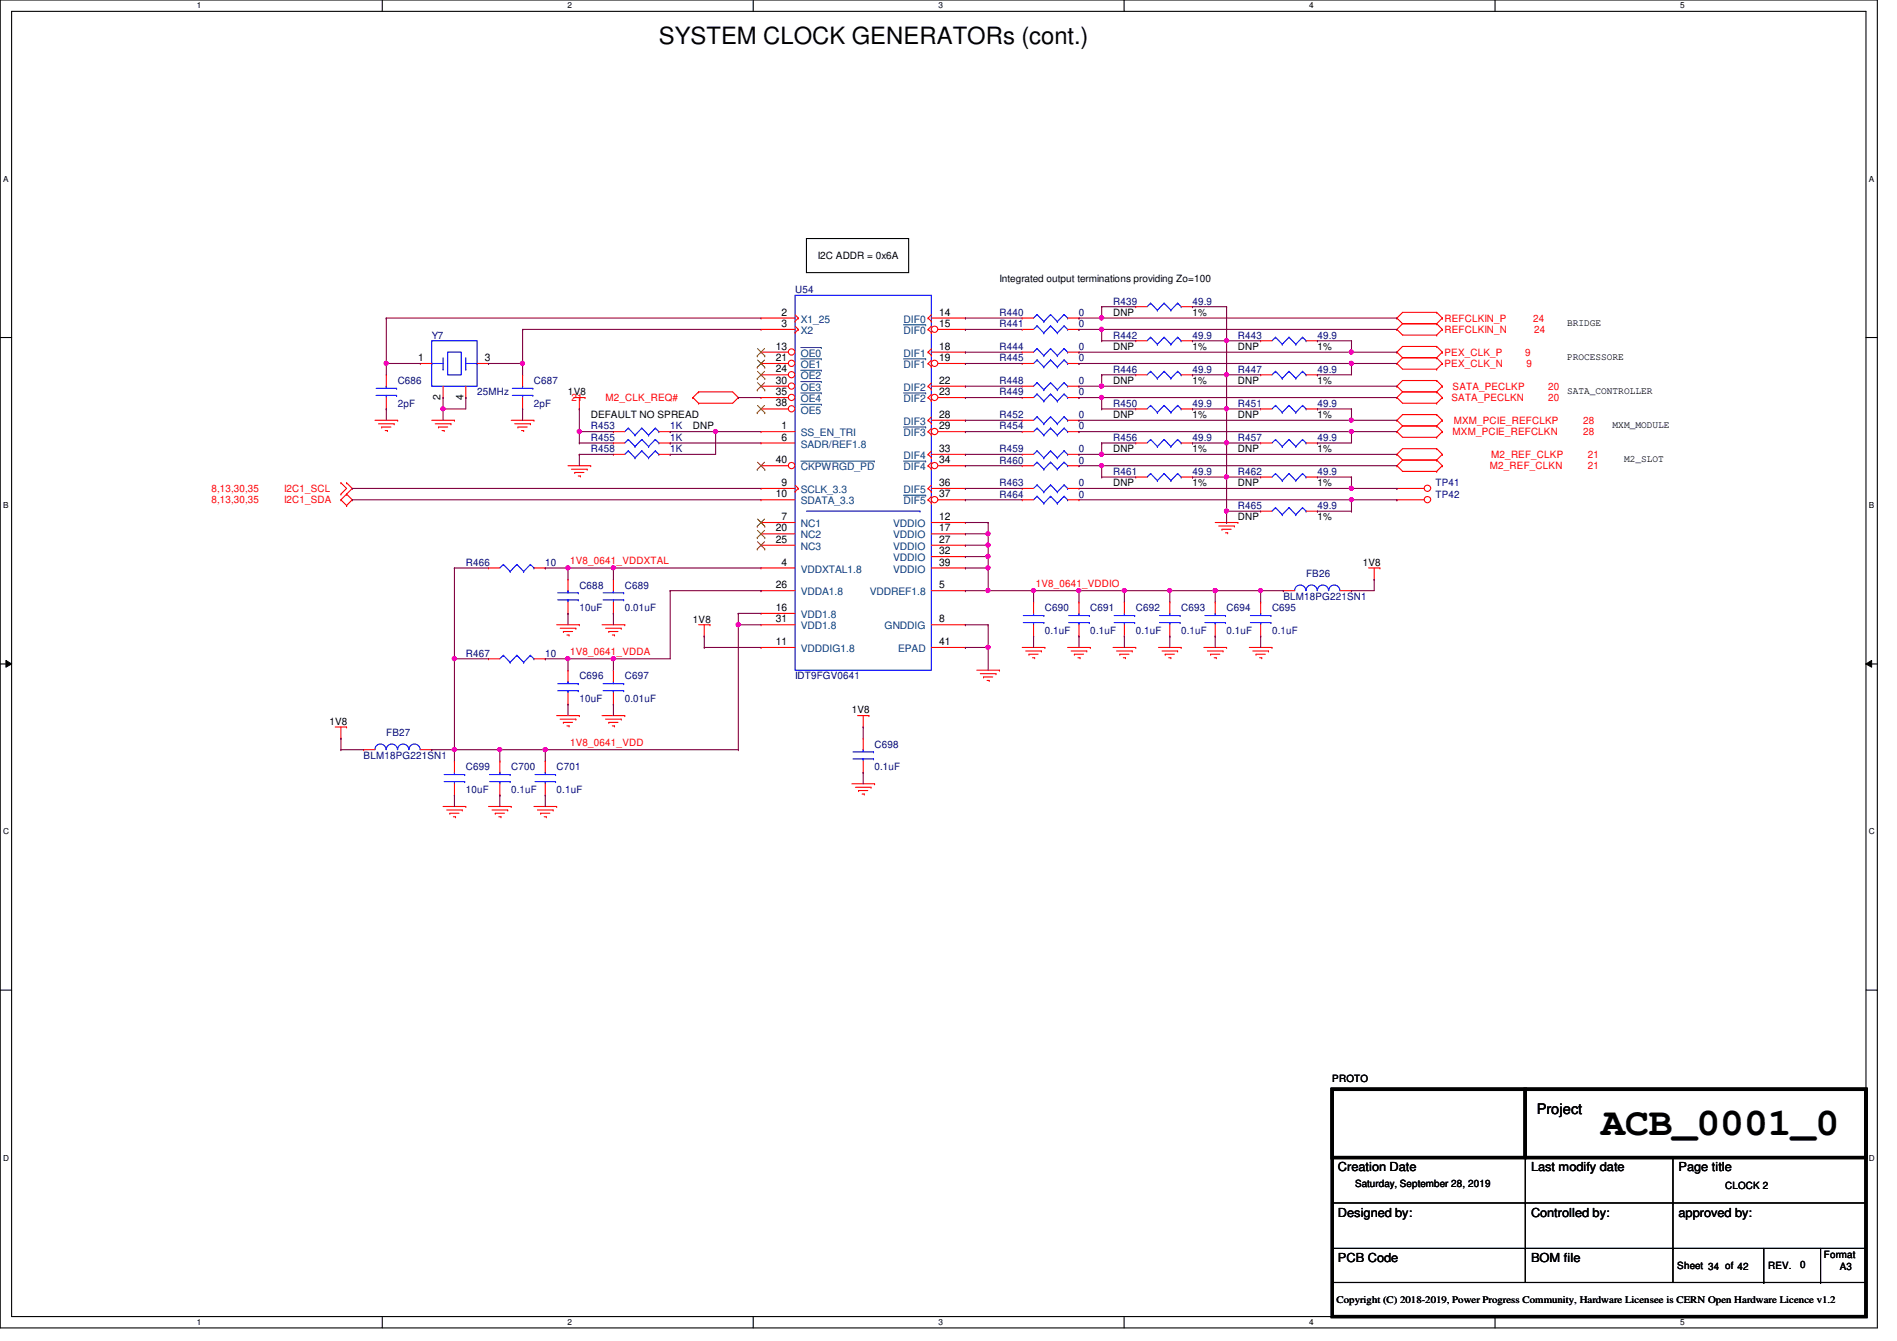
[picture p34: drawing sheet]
<svg xmlns="http://www.w3.org/2000/svg" width="297mm" height="210mm" viewBox="0 0 297 210" stroke-linecap="round" stroke-linejoin="round" font-family="sans-serif">
<defs><g id="words">
<text font-size="6.2" x="250.7" y="177.7">ACB_0001_0</text>
<text font-size="3.7" x="103.2" y="6.9">SYSTEM CLOCK GENERATORs (cont.)</text>
<text font-size="2.3" x="240.6" y="174.4">Project</text>
<g font-size="1.9">
<text x="209.5" y="183.3">Creation Date</text>
<text x="239.7" y="183.3">Last modify date</text>
<text x="262.8" y="183.3">Page title</text>
<text x="209.5" y="190.4">Designed by:</text>
<text x="239.7" y="190.4">Controlled by:</text>
<text x="262.8" y="190.4">approved by:</text>
<text x="209.5" y="197.5">PCB Code</text>
<text x="239.7" y="197.5">BOM file</text>
</g>
<g font-size="1.6">
<text x="128.1" y="40.6">I2C ADDR = 0x6A</text>
<text x="156.5" y="44.1">Integrated output terminations providing Zo=100</text>
<text x="122.4" y="49.4">2</text>
<text x="122.4" y="51.2">3</text>
<text x="147.1" y="49.4">14</text>
<text x="147.1" y="51.2">15</text>
<text x="174.3" y="49.4">DNP</text>
<text x="186.7" y="49.4">1%</text>
<text x="245.4" y="51">BRIDGE</text>
<text x="65.5" y="56.5">1</text>
<text x="75.9" y="56.5">3</text>
<text x="121.5" y="54.7">13</text>
<text x="121.5" y="56.5">21</text>
<text x="121.5" y="58.3">24</text>
<text x="147.1" y="54.7">18</text>
<text x="147.1" y="56.5">19</text>
<text x="174.3" y="54.8">DNP</text>
<text x="186.7" y="54.8">1%</text>
<text x="193.8" y="54.8">DNP</text>
<text x="206.3" y="54.8">1%</text>
<text x="245.4" y="56.3">PROCESSORE</text>
<text x="69" y="62.6" transform="rotate(-90 69 62.6)">2</text>
<text x="72.6" y="62.6" transform="rotate(-90 72.6 62.6)">4</text>
<text x="88.9" y="61.9">1V8</text>
<text x="92.5" y="65.4">DEFAULT NO SPREAD</text>
<text x="121.5" y="60.1">30</text>
<text x="121.5" y="61.8">35</text>
<text x="121.5" y="63.6">38</text>
<text x="147.1" y="60.1">22</text>
<text x="147.1" y="61.8">23</text>
<text x="147.1" y="65.4">28</text>
<text x="174.3" y="65.4">DNP</text>
<text x="174.3" y="60.1">DNP</text>
<text x="186.7" y="65.4">1%</text>
<text x="186.7" y="60.1">1%</text>
<text x="193.8" y="60.1">DNP</text>
<text x="193.8" y="65.4">DNP</text>
<text x="206.3" y="60.1">1%</text>
<text x="206.3" y="65.4">1%</text>
<text x="245.4" y="61.7">SATA_CONTROLLER</text>
<text x="108.5" y="67.2">DNP</text>
<text x="122.4" y="67.2">1</text>
<text x="122.4" y="69">6</text>
<text x="147.1" y="67.2">29</text>
<text x="147.1" y="70.7">33</text>
<text x="174.3" y="70.8">DNP</text>
<text x="186.7" y="70.8">1%</text>
<text x="193.8" y="70.8">DNP</text>
<text x="206.3" y="70.8">1%</text>
<text x="252.5" y="67">MXM_MODULE</text>
<text x="121.5" y="77.9">10</text>
<text x="121.5" y="72.5">40</text>
<text x="122.4" y="76.1">9</text>
<text x="147.1" y="72.5">34</text>
<text x="147.1" y="76.1">36</text>
<text x="147.1" y="77.9">37</text>
<text x="174.3" y="76.1">DNP</text>
<text x="186.7" y="76.1">1%</text>
<text x="193.8" y="76.1">DNP</text>
<text x="206.3" y="76.1">1%</text>
<text x="254.3" y="72.3">M2_SLOT</text>
<text x="121.5" y="83.2">20</text>
<text x="122.4" y="81.4">7</text>
<text x="147.1" y="81.4">12</text>
<text x="147.1" y="83.2">17</text>
<text x="193.8" y="81.4">DNP</text>
<text x="206.3" y="81.4">1%</text>
<text x="121.5" y="85">25</text>
<text x="122.4" y="88.5">4</text>
<text x="147.1" y="85">27</text>
<text x="147.1" y="86.7">32</text>
<text x="147.1" y="88.5">39</text>
<text x="213.4" y="88.6">1V8</text>
<text x="121.5" y="95.6">16</text>
<text x="121.5" y="92.1">26</text>
<text x="147.1" y="92.1">5</text>
<text x="108.5" y="97.5">1V8</text>
<text x="121.5" y="101">11</text>
<text x="121.5" y="97.4">31</text>
<text x="147.1" y="97.4">8</text>
<text x="147.1" y="101">41</text>
<text x="51.6" y="113.5">1V8</text>
<text x="133.4" y="111.7">1V8</text>
<text x="208.6" y="169.3">PROTO</text>
<text x="212.2" y="185.8">Saturday, September 28, 2019</text>
<text x="270.1" y="186.2">CLOCK 2</text>
<text x="285.6" y="196.8">Format</text>
<text x="209.3" y="203.9">Copyright (C) 2018-2019, Power Progress Community, Hardware Licensee is CERN Open Hardware Licence v1.2</text>
<text x="262.6" y="198.6">Sheet 34 of 42</text>
<text x="276.9" y="198.6">REV.</text>
<text x="281.9" y="198.5">0</text>
<text x="288.1" y="198.8">A3</text>
</g>
<g font-size="1.6" fill="#00007f">
<text x="124.5" y="45.9">U54</text>
<text x="174.3" y="47.7">R439</text>
<text x="186.7" y="47.7">49.9</text>
<text x="67.6" y="53">Y7</text>
<text x="156.5" y="49.4">R440</text>
<text x="156.5" y="51.2">R441</text>
<text x="168.9" y="49.4">0</text>
<text x="168.9" y="51.2">0</text>
<text x="174.3" y="53">R442</text>
<text x="186.7" y="53">49.9</text>
<text x="193.8" y="53">R443</text>
<text x="206.3" y="53">49.9</text>
<text x="156.5" y="56.6">R445</text>
<text x="156.5" y="54.8">R444</text>
<text x="168.9" y="56.6">0</text>
<text x="168.9" y="54.8">0</text>
<text x="174.3" y="58.3">R446</text>
<text x="186.7" y="58.3">49.9</text>
<text x="193.8" y="58.3">R447</text>
<text x="206.3" y="58.3">49.9</text>
<text x="62.3" y="60.1">C686</text>
<text x="62.3" y="63.7">2pF</text>
<text x="74.7" y="61.9">25MHz</text>
<text x="83.6" y="60.1">C687</text>
<text x="83.6" y="63.7">2pF</text>
<text x="156.5" y="61.9">R449</text>
<text x="156.5" y="60.1">R448</text>
<text x="156.5" y="65.4">R452</text>
<text x="168.9" y="61.9">0</text>
<text x="168.9" y="60.1">0</text>
<text x="168.9" y="65.4">0</text>
<text x="174.3" y="63.7">R450</text>
<text x="186.7" y="63.7">49.9</text>
<text x="193.8" y="63.7">R451</text>
<text x="206.3" y="63.7">49.9</text>
<text x="92.5" y="70.8">R458</text>
<text x="92.5" y="67.2">R453</text>
<text x="92.5" y="69">R455</text>
<text x="104.9" y="70.8">1K</text>
<text x="104.9" y="67.2">1K</text>
<text x="104.9" y="69">1K</text>
<text x="156.5" y="67.2">R454</text>
<text x="156.5" y="70.8">R459</text>
<text x="168.9" y="67.2">0</text>
<text x="168.9" y="70.8">0</text>
<text x="174.3" y="69">R456</text>
<text x="186.7" y="69">49.9</text>
<text x="193.8" y="69">R457</text>
<text x="206.3" y="69">49.9</text>
<text x="156.5" y="76.1">R463</text>
<text x="156.5" y="72.6">R460</text>
<text x="156.5" y="77.9">R464</text>
<text x="168.9" y="76.1">0</text>
<text x="168.9" y="72.6">0</text>
<text x="168.9" y="77.9">0</text>
<text x="174.3" y="74.3">R461</text>
<text x="186.7" y="74.3">49.9</text>
<text x="193.8" y="74.3">R462</text>
<text x="206.3" y="74.3">49.9</text>
<text x="224.8" y="77.9">TP42</text>
<text x="224.8" y="76.1">TP41</text>
<text x="193.8" y="79.7">R465</text>
<text x="206.3" y="79.7">49.9</text>
<text x="72.9" y="88.6">R466</text>
<text x="85.4" y="88.6">10</text>
<text x="90.7" y="92.1">C688</text>
<text x="90.7" y="95.7">10uF</text>
<text x="97.8" y="92.1">C689</text>
<text x="97.8" y="95.7">0.01uF</text>
<text x="163.6" y="95.7">C690</text>
<text x="170.7" y="95.7">C691</text>
<text x="177.8" y="95.7">C692</text>
<text x="185" y="95.7">C693</text>
<text x="192.1" y="95.7">C694</text>
<text x="199.2" y="95.7">C695</text>
<text x="201" y="93.9">BLM18PG221SN1</text>
<text x="204.5" y="90.3">FB26</text>
<text x="163.6" y="99.2">0.1uF</text>
<text x="170.7" y="99.2">0.1uF</text>
<text x="177.8" y="99.2">0.1uF</text>
<text x="185" y="99.2">0.1uF</text>
<text x="192.1" y="99.2">0.1uF</text>
<text x="199.2" y="99.2">0.1uF</text>
<text x="72.9" y="102.8">R467</text>
<text x="85.4" y="102.8">10</text>
<text x="90.7" y="106.3">C696</text>
<text x="97.8" y="106.3">C697</text>
<text x="124.5" y="106.3">IDT9FGV0641</text>
<text x="90.7" y="109.9">10uF</text>
<text x="97.8" y="109.9">0.01uF</text>
<text x="56.9" y="118.8">BLM18PG221SN1</text>
<text x="60.5" y="115.2">FB27</text>
<text x="136.9" y="117">C698</text>
<text x="72.9" y="120.6">C699</text>
<text x="72.9" y="124.1">10uF</text>
<text x="80" y="120.6">C700</text>
<text x="80" y="124.1">0.1uF</text>
<text x="87.2" y="120.6">C701</text>
<text x="87.2" y="124.1">0.1uF</text>
<text x="136.9" y="120.6">0.1uF</text>
</g>
<g font-size="1.6" fill="#00407f">
<text x="125.4" y="50.5">X1_25</text>
<text x="125.4" y="52.3">X2</text>
<text x="141.5" y="50.5">DIF0</text>
<text x="141.5" y="52.3">DIF0</text>
<text x="125.4" y="55.8">OE0</text>
<text x="125.4" y="57.6">OE1</text>
<text x="125.4" y="59.4">OE2</text>
<text x="141.5" y="55.8">DIF1</text>
<text x="141.5" y="57.6">DIF1</text>
<text x="125.4" y="61.2">OE3</text>
<text x="125.4" y="62.9">OE4</text>
<text x="125.4" y="64.7">OE5</text>
<text x="141.5" y="61.2">DIF2</text>
<text x="141.5" y="62.9">DIF2</text>
<text x="125.4" y="68.3">SS_EN_TRI</text>
<text x="125.4" y="70.1">SADR/REF1.8</text>
<text x="141.5" y="66.5">DIF3</text>
<text x="141.5" y="68.3">DIF3</text>
<text x="141.5" y="71.8">DIF4</text>
<text x="125.4" y="77.2">SCLK_3.3</text>
<text x="125.4" y="73.6">CKPWRGD_PD</text>
<text x="141.5" y="73.6">DIF4</text>
<text x="141.5" y="77.2">DIF5</text>
<text x="125.4" y="79">SDATA_3.3</text>
<text x="125.4" y="82.5">NC1</text>
<text x="139.9" y="82.5">VDDIO</text>
<text x="141.5" y="79">DIF5</text>
<text x="125.4" y="89.6">VDDXTAL1.8</text>
<text x="125.4" y="84.3">NC2</text>
<text x="125.4" y="86.1">NC3</text>
<text x="139.9" y="84.3">VDDIO</text>
<text x="139.9" y="86.1">VDDIO</text>
<text x="139.9" y="87.8">VDDIO</text>
<text x="139.9" y="89.6">VDDIO</text>
<text x="125.4" y="93.2">VDDA1.8</text>
<text x="136.2" y="93.2">VDDREF1.8</text>
<text x="125.4" y="96.7">VDD1.8</text>
<text x="125.4" y="98.5">VDD1.8</text>
<text x="138.5" y="98.5">GNDDIG</text>
<text x="125.4" y="102.1">VDDDIG1.8</text>
<text x="140.6" y="102.1">EPAD</text>
</g>
<g font-size="1.6" fill="#f00">
<text x="226.2" y="50.3">REFCLKIN_P</text>
<text x="226.2" y="52.1">REFCLKIN_N</text>
<text x="240.1" y="50.3">24</text>
<text x="240.2" y="52.1">24</text>
<text x="226.2" y="55.7">PEX_CLK_P</text>
<text x="226.2" y="57.4">PEX_CLK_N</text>
<text x="238.8" y="55.7">9</text>
<text x="239" y="57.4">9</text>
<text x="89.5" y="62.8">21</text>
<text x="94.8" y="62.8">M2_CLK_REQ#</text>
<text x="227.3" y="62.8">SATA_PECLKN</text>
<text x="227.5" y="61">SATA_PECLKP</text>
<text x="242.4" y="61">20</text>
<text x="242.4" y="62.8">20</text>
<text x="227.5" y="68.1">MXM_PCIE_REFCLKN</text>
<text x="227.6" y="66.3">MXM_PCIE_REFCLKP</text>
<text x="233.5" y="71.7">M2_REF_CLKP</text>
<text x="247.9" y="66.3">28</text>
<text x="247.9" y="68.1">28</text>
<text x="248.6" y="71.7">21</text>
<text x="33.1" y="77">8,13,30,35</text>
<text x="44.5" y="77">I2C1_SCL</text>
<text x="233.3" y="73.4">M2_REF_CLKN</text>
<text x="248.6" y="73.4">21</text>
<text x="33.1" y="78.8">8,13,30,35</text>
<text x="44.5" y="78.8">I2C1_SDA</text>
<text x="89.3" y="88.3">1V8_0641_VDDXTAL</text>
<text x="162.2" y="91.9">1V8_0641_VDDIO</text>
<text x="89.3" y="102.6">1V8_0641_VDDA</text>
<text x="89.3" y="116.8">1V8_0641_VDD</text>
</g>
<g font-size="1.3">
<text x="30.8" y="1.3">1</text>
<text x="88.9" y="1.3">2</text>
<text x="146.9" y="1.3">3</text>
<text x="205" y="1.3">4</text>
<text x="263.1" y="1.3">5</text>
<text x=".5" y="28.4">A</text>
<text x="292.6" y="28.4">A</text>
<text x=".5" y="79.5">B</text>
<text x="292.6" y="79.5">B</text>
<text x=".5" y="130.6">C</text>
<text x="292.6" y="130.6">C</text>
<text x=".5" y="181.7">D</text>
<text x="292.6" y="181.7">D</text>
<text x="30.8" y="207.4">1</text>
<text x="88.9" y="207.4">2</text>
<text x="146.9" y="207.4">3</text>
<text x="205" y="207.4">4</text>
<text x="263.1" y="207.4">5</text>
</g>
</g></defs>
<path d="M0 0h294v207.9h-294zM1.8 1.8h290.4v204.3h-290.4z" fill="none" stroke="#000" stroke-width=".17"/>
<g fill="#fff">
<path d="M30.8 .2h.7v1.4h-.7z"/>
<path d="M30.8 206.2h.7v1.4h-.7z"/>
</g>
<path d="M59.9 0v1.8M59.9 206.1v1.8" fill="none" stroke="#000" stroke-width=".17"/>
<g fill="#fff">
<path d="M88.9 .2h.6v1.4h-.6z"/>
<path d="M88.9 206.2h.6v1.4h-.6z"/>
</g>
<path d="M117.9 0v1.8M117.9 206.1v1.8" fill="none" stroke="#000" stroke-width=".17"/>
<g fill="#fff">
<path d="M146.9 .2h.7v1.4h-.7z"/>
<path d="M146.9 206.2h.7v1.4h-.7z"/>
</g>
<path d="M176 0v1.8M176 206.1v1.8" fill="none" stroke="#000" stroke-width=".17"/>
<g fill="#fff">
<path d="M205 .2h.7v1.4h-.7z"/>
<path d="M205 206.2h.7v1.4h-.7z"/>
</g>
<path d="M234.1 0v1.8M234.1 206.1v1.8" fill="none" stroke="#000" stroke-width=".17"/>
<g fill="#fff">
<path d="M263.1 .2h.7v1.4h-.7z"/>
<path d="M263.1 206.2h.7v1.4h-.7z"/>
<path d="M.5 27.3h.8v1.4h-.8z"/>
<path d="M292.6 27.3h.9v1.4h-.9z"/>
<path d="M.5 78.4h.8v1.4h-.8z"/>
<path d="M292.6 78.4h.9v1.4h-.9z"/>
</g>
<path d="M0 52.8h1.8M292.2 52.8h1.8" fill="none" stroke="#000" stroke-width=".17"/>
<g fill="#fff">
<path d="M.5 129.5h.9v1.4h-.9z"/>
<path d="M292.6 129.5h.9v1.4h-.9z"/>
</g>
<path d="M0 103.9h1.8M292.2 103.9h1.8" fill="none" stroke="#000" stroke-width=".17"/>
<path d="M.9 103.4l.9 .5-.9 .5zM292.2 103.9l.9-.5v1z" fill="#000"/>
<path d="M.9 103.4l.9 .5-.9 .5zM292.2 103.9l.9-.5v1z" fill="none" stroke="#000" stroke-width=".16"/>
<g fill="#fff">
<path d="M.5 180.5h.9v1.4h-.9z"/>
<path d="M292.6 180.5h.9v1.4h-.9z"/>
</g>
<g fill="none" stroke="#000" stroke-width=".17">
<path d="M126.3 37.3h16v5.4h-16zM0 155h1.8M292.2 155h1.8M208.6 170.5h8.9M217.5 170.5h.1M208.6 188.3h83.6M208.6 195.4h83.6M238.8 188.3h.1M238.8 195.4h.1M238.8 195.4v5.3h-30.2M238.8 181.2v14.2M262 188.3h.1"/>
<path d="M262 195.4h.1M262 195.4v5.3h-23.2M262 181.2v14.2M276.2 195.4v5.3M285.1 195.4v5.3M292.2 188.3h.1M292.2 195.4h.1M262 200.7h30.2M276.2 200.7h.1M285.1 200.7h.1M292.2 200.7h.1"/>
</g>
<g fill="none" stroke="#f00" stroke-width=".17">
<path d="M160.1 49.8h.1M160.1 51.6h.1M160.1 49.8h1.7M160.1 51.6h1.7M167.2 49.8h1.7M167.2 51.6h1.7M168.9 49.8h.1M168.9 51.6h.1M218.7 55.1h.1M218.7 56.9h.1M218.7 49.8h.1M218.7 51.6h.1"/>
<path d="M218.7 55.1l.9 .9M218.7 49.8l.9 .9M218.7 56.9l.9 .9h5.4M218.7 51.6l.9 .9h5.4M219.6 56h5.4M219.6 56l-.9 .9M219.6 50.7h5.4M219.6 50.7l-.9 .9M225 59.6h.1M225 54.2h.1M225 56h.1M225 57.8h.1"/>
<path d="M225 48.9h.1M225 50.7h.1M225 52.5h.1M225 59.6l.8 .9M225 59.6h-5.4l-.9 .9M225 54.2l.8 .9M225 54.2h-5.4l-.9 .9M225 56l.8 .9M225 48.9l.8 .9M225 48.9h-5.4l-.9 .9M225 50.7l.8 .9M225.8 55.1h.1"/>
<path d="M225.8 56.9h.1M225.8 49.8h.1M225.8 51.6h.1M225.8 55.1l-.8 .9M225.8 56.9l-.8 .9M225.8 49.8l-.8 .9M225.8 51.6l-.8 .9M53.4 77.3h.1M53.4 75.6h.1M53.4 78.2h.1M53.4 75.6l.9 .9-.9 .8M53.4 78.2l.9 .9"/>
<path d="M54.3 75.6h.1M54.3 77.3h.1M54.3 79.1h.1M54.3 75.6l.9 .9-1.8 1.7M54.3 77.3l.9 .9-.9 .9M58.7 65.8h3.6M59.3 66.3h2.4M59.8 66.8h.1M59.8 66.8h1.4M60.3 67.4h.4M60.7 67.4h.1M61.7 66.3h.1"/>
<path d="M62.3 65.8h.1M67.6 65.8h3.6M68.2 66.3h2.4M68.7 66.8h.1M68.7 66.8h1.4M69.2 67.4h.4M69.6 67.4h.1M70.6 66.3h.1M71.2 65.8h.1M80 65.8h3.6M80.6 66.3h2.5M81.1 66.8h.1"/>
<path d="M81.1 66.8h1.4M81.7 67.4h.3M82 67.4h.1M83.1 66.3h.1M83.6 65.8h.1M88.9 72.9h3.6M89.5 73.4h2.4M89.8 62.2h1.8M90 74h.1M90 74h1.4M90.5 74.5h.4M90.7 64h.1"/>
<path d="M90.7 62.2v1.8M90.9 74.5h.1M91.6 62.2h.1M91.9 73.4h.1M92.5 72.9h.1M96.1 71.1h.1M96.1 71.1h1.7M103.2 71.1h1.7M104.9 71.1h.1M108.5 62.2h.1M108.5 62.2l.9 .9M109.4 61.3h.1"/>
<path d="M109.4 63.1h.1M109.4 61.3h5.3l.9 .9M109.4 61.3l-.9 .9M115.6 62.2h.1M115.6 62.2l-.9 .9h-5.3M160.1 67.6h.1M160.1 62.2h.1M160.1 71.1h.1M160.1 62.2h1.7M160.1 67.6h1.7M160.1 71.1h1.7M167.2 62.2h1.7"/>
<path d="M167.2 67.6h1.7M167.2 71.1h1.7M168.9 67.6h.1M168.9 62.2h.1M168.9 71.1h.1M197.4 69.3h.1M197.4 69.3h1.8M204.5 69.3h1.8M206.3 69.3h.1M218.7 60.5h.1M218.7 62.2h.1M218.7 65.8h.1"/>
<path d="M218.7 67.6h.1M218.7 71.1h.1M218.7 72.9h.1M218.7 60.5l.9 .8M218.7 62.2l.9 .9h5.4M218.7 65.8l.9 .9M218.7 67.6l.9 .9h5.4M218.7 71.1l.9 .9M218.7 72.9l.9 .9h5.4M219.6 66.7l-.9 .9M219.6 61.3h5.4M219.6 61.3l-.9 .9"/>
<path d="M219.6 72l-.9 .9M219.6 66.7h5.4M219.6 72h5.4M225 61.3h.1M225 63.1h.1M225 64.9h.1M225 66.7h.1M225 68.5h.1M225 70.2h.1M225 72h.1M225 73.8h.1M225 66.7l.8 .9"/>
<path d="M225 61.3l.8 .9M225 64.9l.8 .9M225 64.9h-5.4l-.9 .9M225 70.2l.8 .9M225 70.2h-5.4l-.9 .9M225 72l.8 .9M225.8 60.5h.1M225.8 62.2h.1M225.8 65.8h.1M225.8 67.6h.1M225.8 71.1h.1M225.8 72.9h.1"/>
<path d="M225.8 60.5l-.8 .8M225.8 62.2l-.8 .9M225.8 65.8l-.8 .9M225.8 67.6l-.8 .9M225.8 71.1l-.8 .9M225.8 72.9l-.8 .9M87.2 97.8h3.5M87.7 98.3h2.5M88.2 98.8h.1M88.2 98.8h1.5M88.8 99.4h.3M89.1 99.4h.1"/>
<path d="M90.2 98.3h.1M90.7 97.8h.1M94.3 97.8h3.5M94.8 98.3h2.5M95.3 98.8h.1M95.3 98.8h1.5M95.9 99.4h.3M96.2 99.4h.1M97.3 98.3h.1M97.8 97.8h.1M109.4 97.8h1.8M110.3 99.6h.1"/>
<path d="M110.3 97.8v1.8M111.2 97.8h.1M190.3 81.8h3.5M190.8 82.3h2.5M191.3 82.8h.1M191.3 82.8h1.5M191.9 83.4h.3M192.2 83.4h.1M193.3 82.3h.1M193.8 81.8h.1M214.3 88.9h1.8M215.2 90.7h.1"/>
<path d="M215.2 88.9v1.8M216.1 88.9h.1M52.5 113.8h1.8M53.4 115.6h.1M53.4 113.8v1.8M54.3 113.8h.1M56.9 117.3h.1M56.9 117.3h1.8M65.8 117.3h1.8M67.6 117.3h.1M87.2 112h3.5M87.7 112.6h2.5"/>
<path d="M88.2 113.1h.1M88.2 113.1h1.5M88.8 113.6h.3M89.1 113.6h.1M90.2 112.6h.1M90.7 112h.1M94.3 112h3.5M94.8 112.6h2.5M95.3 113.1h.1M95.3 113.1h1.5M95.9 113.6h.3M96.1 104.9h.1"/>
<path d="M96.1 110.2h.1M96.1 104.9v1.8M96.1 108.5v1.7M96.2 113.6h.1M97.3 112.6h.1M97.8 112h.1M134.3 112h1.8M135.2 113.8h.1M135.2 115.6h.1M135.2 112v1.8M135.2 115.6v1.7M135.2 119.1v1.8"/>
<path d="M136.1 112h.1M152.9 104.9h3.6M153.5 105.5h2.5M154 106h.1M154 106h1.4M154.6 106.5h.3M154.9 106.5h.1M156 105.5h.1M156.5 104.9h.1M160.1 101.3h3.5M160.6 101.9h2.5M161.1 102.4h.1"/>
<path d="M161.1 102.4h1.5M161.7 103h.3M162 103h.1M163.1 101.9h.1M163.6 101.3h.1M167.2 101.3h3.5M167.7 101.9h2.5M168.2 102.4h.1M168.2 102.4h1.5M168.8 103h.3M169.1 103h.1M170.2 101.9h.1"/>
<path d="M170.7 101.3h.1M174.3 101.3h3.5M174.8 101.9h2.5M175.3 102.4h.1M175.3 102.4h1.5M175.9 103h.3M176.2 103h.1M177.3 101.9h.1M177.8 101.3h.1M181.4 101.3h3.6M181.9 101.9h2.5M182.5 102.4h.1"/>
<path d="M182.5 102.4h1.4M183 103h.3M183.3 103h.1M184.4 101.9h.1M185 101.3h.1M188.5 101.3h3.6M189.1 101.9h2.4M189.6 102.4h.1M189.6 102.4h1.4M190.1 103h.4M190.5 103h.1M191.5 101.9h.1"/>
<path d="M192.1 101.3h.1M195.6 101.3h3.6M196.2 101.9h2.4M196.7 102.4h.1M196.7 102.4h1.4M197.2 103h.4M197.6 103h.1M198.6 101.9h.1M199.2 101.3h.1M69.4 126.2h3.5M69.9 126.8h2.5M70.4 127.3h.1"/>
<path d="M70.4 127.3h1.5M71 127.8h.3M71.3 127.8h.1M72.4 126.8h.1M72.9 126.2h.1M76.5 126.2h3.5M77 126.8h2.5M77.6 127.3h.1M77.6 127.3h1.4M78.1 127.8h.3M78.4 127.8h.1M79.5 126.8h.1"/>
<path d="M80 126.2h.1M83.6 126.2h3.6M84.2 126.8h2.4M84.7 127.3h.1M84.7 127.3h1.4M85.2 127.8h.4M85.6 127.8h.1M86.6 126.8h.1M87.2 126.2h.1M133.4 122.7h3.5M133.9 123.2h2.5M134.4 123.7h.1"/>
<path d="M134.4 123.7h1.5M135 124.3h.3M135.2 120.9h.1M135.3 124.3h.1M136.4 123.2h.1M136.9 122.7h.1"/>
</g>
<path d="M208.6 170.5h30.2v10.7h-30.2zM208.6 170.5h83.6v35.6h-83.6zM238.8 170.5h53.4v10.7h-53.4z" fill="none" stroke="#000" stroke-width=".51"/>
<g fill="none" stroke="#00f" stroke-width=".17">
<path d="M162.4 49.2h.1M162.4 51h.1M162.4 49.2l1 1.1M162.4 49.2l-.6 .6M162.4 51l1 1.1M162.4 51l-.6 .6M163.4 50.3h.1M163.4 52.1h.1M164.5 49.2h.1M164.5 51h.1M164.5 49.2l-1.1 1.1M164.5 49.2l1.1 1.1"/>
<path d="M164.5 51l-1.1 1.1M164.5 51l1.1 1.1M165.6 50.3h.1M165.6 52.1h.1M166.6 49.2h.1M166.6 51h.1M166.6 49.2l.6 .6M166.6 49.2l-1 1.1M166.6 51l.6 .6M166.6 51l-1 1.1M167.2 49.8h.1M167.2 51.6h.1"/>
<path d="M98.4 70.6h.1M98.4 70.6l1 1.1M98.4 70.6l-.6 .5M99.4 71.7h.1M100.5 70.6h.1M100.5 70.6l-1.1 1.1M100.5 70.6l1.1 1.1M101.6 71.7h.1M102.6 70.6h.1M102.6 70.6l.6 .5M102.6 70.6l-1 1.1M103.2 71.1h.1"/>
<path d="M162.4 67h.1M162.4 61.7h.1M162.4 70.6h.1M162.4 67l1 1.1M162.4 67l-.6 .6M162.4 61.7l1 1.1M162.4 61.7l-.6 .5M162.4 70.6l1 1.1M162.4 70.6l-.6 .5M163.4 68.1h.1M163.4 62.8h.1M163.4 71.7h.1"/>
<path d="M164.5 67h.1M164.5 61.7h.1M164.5 70.6h.1M164.5 67l-1.1 1.1M164.5 67l1.1 1.1M164.5 61.7l-1.1 1.1M164.5 61.7l1.1 1.1M164.5 70.6l-1.1 1.1M164.5 70.6l1.1 1.1M165.6 68.1h.1M165.6 62.8h.1M165.6 71.7h.1"/>
<path d="M166.6 67h.1M166.6 61.7h.1M166.6 70.6h.1M166.6 67l.6 .6M166.6 67l-1 1.1M166.6 61.7l.6 .5M166.6 61.7l-1 1.1M166.6 70.6l.6 .5M166.6 70.6l-1 1.1M167.2 67.6h.1M167.2 62.2h.1M167.2 71.1h.1"/>
<path d="M199.7 68.8h.1M199.7 68.8l1.1 1.1M199.7 68.8l-.5 .5M200.8 69.9h.1M201.8 68.8h.1M201.8 68.8l-1 1.1M201.8 68.8l1.1 1.1M202.9 69.9h.1M204 68.8h.1M204 68.8l.5 .5M204 68.8l-1.1 1.1M204.5 69.3h.1"/>
<path d="M58.7 117.3a.87 .87 0 0 1 .9-.8 .87 .87 0 0 1 .8 .8M60.5 117.3a.87 .87 0 0 1 .9-.8 .87 .87 0 0 1 .8 .8M62.3 117.3a.87 .87 0 0 1 .8-.8 .87 .87 0 0 1 .9 .8M64 117.3a.87 .87 0 0 1 .9-.8 .87 .87 0 0 1 .9 .8M94.4 108.1h3.3M94.4 107h3.3M96.1 108.1h.1M96.1 106.7h.1M96.1 106.7v.3M96.1 108.1v.4M97.7 108.1h.1M97.7 107h.1"/>
<path d="M133.6 118.8h3.2M133.6 117.7h3.2M135.2 118.8h.1M135.2 117.3h.1M135.2 117.3v.4M135.2 118.8v.3M136.8 118.8h.1M136.8 117.7h.1"/>
</g>
<circle cx="223.5" cy="78.2" r=".5" fill="#fff"/>
<g fill="none" stroke="#f00" stroke-width=".17">
<path d="M60.5 58.7h.1M60.5 58.7v1.8M160.1 56.9h.1M160.1 56.9h1.7M167.2 56.9h1.7M168.9 56.9h.1M197.4 58.7h.1M197.4 53.3h.1M197.4 58.7h1.8M197.4 53.3h1.8M204.5 58.7h1.8M204.5 53.3h1.8"/>
<path d="M206.3 58.7h.1M206.3 53.3h.1M60.5 64h.1M60.5 62.2v1.8M96.1 67.6h.1M96.1 67.6h1.7M103.2 67.6h1.7M104.9 67.6h.1M160.1 76.5h.1M160.1 76.5h1.7M167.2 76.5h1.7M168.9 76.5h.1"/>
<path d="M218.7 78.2h.1M218.7 78.2h4.3M76.5 88.9h.1M76.5 88.9h1.8M83.6 88.9h1.8M85.4 88.9h.1M96.1 90.7h.1M96.1 96h.1M96.1 90.7v1.8M96.1 94.2v1.8M176.1 94.2h.1M176.1 99.6h.1"/>
<path d="M176.1 94.2v1.8M176.1 97.8v1.8M197.4 94.2h.1M197.4 99.6h.1M197.4 80h.1M197.4 94.2v1.8M197.4 97.8v1.8M197.4 80h1.8M204.5 80h1.8M206.3 80h.1M71.2 119.1h.1M71.2 119.1v1.8"/>
<path d="M88.9 104.9h.1M88.9 110.2h.1M88.9 104.9v1.8M88.9 108.5v1.7M71.2 124.5h.1M71.2 122.7v1.8"/>
<circle cx="223.5" cy="78.2" r=".5"/>
</g>
<g fill="none" stroke="#00f" stroke-width=".17">
<path d="M162.4 56.3h.1M162.4 56.3l1 1.1M162.4 56.3l-.6 .6M163.4 57.4h.1M164.5 56.3h.1M164.5 56.3l-1.1 1.1M164.5 56.3l1.1 1.1M165.6 57.4h.1M166.6 56.3h.1M166.6 56.3l.6 .6M166.6 56.3l-1 1.1M167.2 56.9h.1"/>
<path d="M199.7 58.1h.1M199.7 52.8h.1M199.7 58.1l1.1 1.1M199.7 58.1l-.5 .6M199.7 52.8l1.1 1.1M199.7 52.8l-.5 .5M200.8 59.2h.1M200.8 53.9h.1M201.8 58.1h.1M201.8 52.8h.1M201.8 58.1l-1 1.1M201.8 58.1l1.1 1.1"/>
<path d="M201.8 52.8l-1 1.1M201.8 52.8l1.1 1.1M202.9 59.2h.1M202.9 53.9h.1M204 58.1h.1M204 52.8h.1M204 58.1l.5 .6M204 58.1l-1.1 1.1M204 52.8l.5 .5M204 52.8l-1.1 1.1M204.5 58.7h.1M204.5 53.3h.1"/>
<path d="M58.9 61.9h3.2M58.9 60.8h3.2M60.5 61.9h.1M60.5 60.5h.1M60.5 60.5v.3M60.5 61.9v.3M62.1 61.9h.1M62.1 60.8h.1M98.4 67h.1M98.4 67l1 1.1M98.4 67l-.6 .6M99.4 68.1h.1"/>
<path d="M100.5 67h.1M100.5 67l-1.1 1.1M100.5 67l1.1 1.1M101.6 68.1h.1M102.6 67h.1M102.6 67l.6 .6M102.6 67l-1 1.1M103.2 67.6h.1M162.4 75.9h.1M162.4 75.9l1 1.1M162.4 75.9l-.6 .6M163.4 77h.1"/>
<path d="M164.5 75.9h.1M164.5 75.9l-1.1 1.1M164.5 75.9l1.1 1.1M165.6 77h.1M166.6 75.9h.1M166.6 75.9l.6 .6M166.6 75.9l-1 1.1M167.2 76.5h.1M199.7 79.5h.1M199.7 79.5l1.1 1.1M199.7 79.5l-.5 .5M201.8 79.5h.1"/>
<path d="M201.8 79.5l-1 1.1M201.8 79.5l1.1 1.1M204 79.5h.1M204 79.5l.5 .5M204 79.5l-1.1 1.1M78.8 88.3h.1M78.8 88.3l1.1 1.2M78.8 88.3l-.5 .6M79.9 89.5h.1M80.9 88.3h.1M80.9 88.3l-1 1.2M80.9 88.3l1.1 1.2"/>
<path d="M82 89.5h.1M83.1 88.3h.1M83.1 88.3l.5 .6M83.1 88.3l-1.1 1.2M83.6 88.9h.1M94.4 93.9h3.3M94.4 92.8h3.3M96.1 93.9h.1M96.1 92.5h.1M96.1 92.5v.3M96.1 93.9v.3M97.7 93.9h.1"/>
<path d="M97.7 92.8h.1M174.5 97.5h3.2M174.5 96.4h3.2M176.1 97.5h.1M176.1 96h.1M176.1 96v.4M176.1 97.5v.3M177.7 97.5h.1M177.7 96.4h.1M195.8 97.5h3.2M195.8 96.4h3.2M197.4 97.5h.1"/>
<path d="M197.4 96h.1M197.4 96v.4M197.4 97.5v.3M199 97.5h.1M199 96.4h.1M200.8 80.6h.1M202.9 80.6h.1M204.5 80h.1M87.3 108.1h3.2M87.3 107h3.2M88.9 108.1h.1M88.9 106.7h.1"/>
<path d="M88.9 106.7v.3M88.9 108.1v.4M90.5 108.1h.1M90.5 107h.1M69.6 122.3h3.2M69.6 121.2h3.2M71.2 122.3h.1M71.2 120.9h.1M71.2 120.9v.3M71.2 122.3v.4M72.8 122.3h.1M72.8 121.2h.1"/>
</g>
<circle cx="223.5" cy="76.4" r=".5" fill="#fff"/>
<g fill="none" stroke="#f00" stroke-width=".17">
<path d="M119.2 49.8h.1M119.2 51.6h.1M119.2 49.8h5.3M119.2 51.6h5.3M124.5 50.3h.1M124.5 52.1h.1M124.5 49.3l.5 .5M124.5 51.1l.5 .5M125 49.8h.1M125 51.6h.1M125 49.8l-.5 .5M125 51.6l-.5 .5"/>
<path d="M177.8 48h.1M177.8 48h1.8M185 48h1.7M186.7 48h.1M119.2 67.6h.1M119.2 69.3h.1M119.2 76.5h.1M119.2 78.2h.1M119.2 76.5h5.3M119.2 67.6h5.3M119.2 69.3h5.3M119.2 78.2h5.3"/>
<path d="M124.5 77h.1M124.5 75.9l.5 .6M125 76.5h.1M125 76.5l-.5 .5M218.7 76.5h.1M218.7 76.5h4.3M119.2 88.9h.1M119.2 96h.1M119.2 92.5h.1M119.2 97.8h.1M119.2 88.9h5.3M119.2 92.5h5.3"/>
<path d="M119.2 97.8h5.3M119.2 96h5.3M145.8 92.5h5.4M145.8 97.8h5.4M151.2 92.5h.1M151.2 97.8h.1M168.9 94.2h.1M168.9 99.6h.1M168.9 94.2v1.8M168.9 97.8v1.8M85.4 119.1h.1M85.4 119.1v1.8"/>
<path d="M119.2 101.3h.1M119.2 101.3h5.3M85.4 124.5h.1M85.4 122.7v1.8"/>
<circle cx="223.5" cy="76.4" r=".5"/>
</g>
<g fill="none" stroke="#00f" stroke-width=".17">
<path d="M124.5 46.2h21.3v58.7h-21.3zM180.2 47.5h.1M180.2 47.5l1 1.1M180.2 47.5l-.6 .5M181.2 48.6h.1M182.3 47.5h.1M182.3 47.5l-1.1 1.1M182.3 47.5l1 1.1M183.3 48.6h.1M184.4 47.5h.1M184.4 47.5l.6 .5M184.4 47.5l-1.1 1.1"/>
<path d="M185 48h.1M126.3 80h17.8M144.1 80h.1M167.3 97.5h3.3M167.3 96.4h3.3M168.9 97.5h.1M168.9 96h.1M168.9 96v.4M168.9 97.5v.3M170.6 97.5h.1M170.6 96.4h.1M83.8 122.3h3.2"/>
<path d="M83.8 121.2h3.2M85.4 122.3h.1M85.4 120.9h.1M85.4 120.9v.3M85.4 122.3v.4M87 122.3h.1M87 121.2h.1"/>
</g>
<circle cx="124" cy="72.9" r=".5" fill="#fff"/>
<g fill="none" stroke="#f00" stroke-width=".17">
<path d="M145.3 49.8h.1M145.3 51.6h.1M145.3 49.8l.5 .5M145.3 51.6l.5 .5M145.8 50.3h.1M145.8 52.1h.1M145.8 49.3l-.5 .5M145.8 49.8h5.4M145.8 51.1l-.5 .5M151.2 49.8h.1M119.2 72.9h.1M119.2 72.9h4.2"/>
<path d="M145.8 101.3h5.4M151.2 101.3h.1"/>
<circle cx="124" cy="72.9" r=".5"/>
</g>
<path d="M118.6 73.5h.1M118.6 72.3l1.2 1.2M119.7 72.3l-1.1 1.2M119.8 73.5h.1" fill="none" stroke="#7f4000" stroke-width=".16"/>
<path d="M125.4 72.2h11.5M136.9 72.2h.1" fill="none" stroke="#00407f" stroke-width=".16"/>
<circle cx="146.4" cy="51.5" r=".5" fill="#fff"/>
<g fill="none" stroke="#f00" stroke-width=".17">
<path d="M145.3 55.1h.1M145.3 56.9h.1M145.3 55.1l.5 .5M145.3 56.9l.5 .5M145.8 55.6h.1M145.8 57.4h.1M145.8 54.6l-.5 .5M145.8 55.1h5.4M145.8 56.4l-.5 .5M146.9 51.6h4.3M151.2 51.6h.1M151.2 55.1h.1"/>
<circle cx="146.4" cy="51.5" r=".5"/>
</g>
<path d="M141.5 50.8h3.4M144.9 50.8h.1" fill="none" stroke="#00407f" stroke-width=".16"/>
<circle cx="146.4" cy="56.9" r=".5" fill="#fff"/>
<g fill="none" stroke="#f00" stroke-width=".17">
<path d="M145.8 59.9l-.5 .6M146.9 56.9h4.3M151.2 56.9h.1M145.3 60.5h.1M145.3 62.2h.1M145.3 60.5l.5 .5M145.3 62.2l.5 .5M145.8 61h.1M145.8 62.7h.1M145.8 60.5h5.4M145.8 61.7l-.5 .5M151.2 60.5h.1"/>
<circle cx="146.4" cy="56.9" r=".5"/>
</g>
<path d="M141.5 56.2h3.4M144.9 56.2h.1" fill="none" stroke="#00407f" stroke-width=".16"/>
<circle cx="146.4" cy="62.2" r=".5" fill="#fff"/>
<g fill="none" stroke="#f00" stroke-width=".17">
<path d="M145.3 65.8h.1M145.3 67.6h.1M145.3 65.8l.5 .5M145.3 67.6l.5 .5M145.8 66.3h.1M145.8 68.1h.1M145.8 65.3l-.5 .5M145.8 65.8h5.4M145.8 67.1l-.5 .5M146.9 62.2h4.3M151.2 62.2h.1M151.2 65.8h.1"/>
<circle cx="146.4" cy="62.2" r=".5"/>
</g>
<path d="M141.5 61.5h3.4M144.9 61.5h.1" fill="none" stroke="#00407f" stroke-width=".16"/>
<circle cx="146.4" cy="67.5" r=".5" fill="#fff"/>
<g fill="none" stroke="#f00" stroke-width=".17">
<path d="M145.3 71.1h.1M145.3 72.9h.1M145.3 71.1l.5 .5M145.3 72.9l.5 .5M145.8 71.6h.1M145.8 73.4h.1M145.8 70.6l-.5 .5M145.8 71.1h5.4M145.8 72.4l-.5 .5M146.9 67.6h4.3M151.2 67.6h.1M151.2 71.1h.1"/>
<circle cx="146.4" cy="67.5" r=".5"/>
</g>
<path d="M141.5 66.8h3.4M144.9 66.8h.1" fill="none" stroke="#00407f" stroke-width=".16"/>
<circle cx="146.4" cy="72.9" r=".5" fill="#fff"/>
<g fill="none" stroke="#f00" stroke-width=".17">
<path d="M145.3 76.5h.1M145.3 78.2h.1M145.3 76.5l.5 .5M145.3 78.2l.5 .5M145.8 77h.1M145.8 78.7h.1M145.8 75.9l-.5 .6M145.8 76.5h5.4M145.8 77.7l-.5 .5M146.9 72.9h4.3M151.2 72.9h.1M151.2 76.5h.1"/>
<circle cx="146.4" cy="72.9" r=".5"/>
</g>
<path d="M141.5 72.2h3.4M144.9 72.2h.1" fill="none" stroke="#00407f" stroke-width=".16"/>
<circle cx="146.4" cy="78.2" r=".5" fill="#fff"/>
<g fill="none" stroke="#f00" stroke-width=".17">
<path d="M146.9 78.2h4.3M151.2 78.2h.1"/>
<circle cx="146.4" cy="78.2" r=".5"/>
</g>
<path d="M141.5 77.5h3.4M144.9 77.5h.1" fill="none" stroke="#00407f" stroke-width=".16"/>
<circle cx="124" cy="55.1" r=".5" fill="#fff"/>
<g fill="none" stroke="#f00" stroke-width=".17">
<path d="M119.2 55.1h.1M119.2 55.1h4.2"/>
<circle cx="124" cy="55.1" r=".5"/>
</g>
<path d="M118.6 55.7h.1M118.6 54.6l1.2 1.1M119.7 54.6l-1.1 1.1M119.8 55.7h.1" fill="none" stroke="#7f4000" stroke-width=".16"/>
<path d="M125.4 54.4h3.2M128.6 54.4h.1" fill="none" stroke="#00407f" stroke-width=".16"/>
<circle cx="124" cy="56.9" r=".5" fill="#fff"/>
<g fill="none" stroke="#f00" stroke-width=".17">
<path d="M119.2 56.9h.1M119.2 56.9h4.2"/>
<circle cx="124" cy="56.9" r=".5"/>
</g>
<path d="M118.6 57.5h.1M118.6 56.3l1.2 1.2M119.7 56.3l-1.1 1.2M119.8 57.5h.1" fill="none" stroke="#7f4000" stroke-width=".16"/>
<path d="M125.4 56.2h3.2M128.6 56.2h.1" fill="none" stroke="#00407f" stroke-width=".16"/>
<circle cx="124" cy="58.6" r=".5" fill="#fff"/>
<g fill="none" stroke="#f00" stroke-width=".17">
<path d="M119.2 58.7h.1M119.2 58.7h4.2"/>
<circle cx="124" cy="58.6" r=".5"/>
</g>
<path d="M118.6 59.3h.1M118.6 58.1l1.2 1.2M119.7 58.1l-1.1 1.2M119.8 59.3h.1" fill="none" stroke="#7f4000" stroke-width=".16"/>
<path d="M125.4 58h3.2M128.6 58h.1" fill="none" stroke="#00407f" stroke-width=".16"/>
<circle cx="124" cy="60.4" r=".5" fill="#fff"/>
<g fill="none" stroke="#f00" stroke-width=".17">
<path d="M119.2 60.5h.1M119.2 60.5h4.2"/>
<circle cx="124" cy="60.4" r=".5"/>
</g>
<path d="M118.6 59.9l1.2 1.1M119.7 59.9l-1.1 1.1M118.6 61h.1M119.8 61h.1" fill="none" stroke="#7f4000" stroke-width=".16"/>
<path d="M125.4 59.7h3.2M128.6 59.7h.1" fill="none" stroke="#00407f" stroke-width=".16"/>
<circle cx="124" cy="62.2" r=".5" fill="#fff"/>
<g fill="none" stroke="#f00" stroke-width=".17">
<path d="M119.2 62.2h.1M119.2 62.2h4.2"/>
<circle cx="124" cy="62.2" r=".5"/>
</g>
<path d="M125.4 61.5h3.2M128.6 61.5h.1" fill="none" stroke="#00407f" stroke-width=".16"/>
<circle cx="124" cy="64" r=".5" fill="#fff"/>
<g fill="none" stroke="#f00" stroke-width=".17">
<path d="M65.8 56.9h.1M65.8 56.9h1.8M74.7 56.9h1.8M76.5 56.9h.1M81.8 58.7h.1M81.8 58.7v1.8M160.1 55.1h.1M160.1 55.1h1.7M167.2 55.1h1.7M168.9 55.1h.1M177.8 53.3h.1M177.8 58.7h.1"/>
<path d="M177.8 53.3h1.8M177.8 58.7h1.8M185 53.3h1.7M185 58.7h1.7M186.7 53.3h.1M186.7 58.7h.1M69.4 62.2h.1M69.4 60.5v1.7M72.9 62.2h.1M72.9 60.5v1.7M81.8 64h.1M81.8 62.2v1.8"/>
<path d="M96.1 69.3h.1M96.1 69.3h1.7M103.2 69.3h1.7M104.9 69.3h.1M119.2 64h.1M119.2 64h4.2M160.1 60.5h.1M160.1 65.8h.1M160.1 72.9h.1M160.1 78.2h.1M160.1 60.5h1.7M160.1 65.8h1.7"/>
<path d="M160.1 72.9h1.7M160.1 78.2h1.7M167.2 60.5h1.7M167.2 65.8h1.7M167.2 72.9h1.7M167.2 78.2h1.7M168.9 60.5h.1M168.9 65.8h.1M168.9 72.9h.1M168.9 78.2h.1M177.8 69.3h.1M177.8 74.7h.1"/>
<path d="M177.8 64h.1M177.8 64h1.8M177.8 69.3h1.8M177.8 74.7h1.8M185 64h1.7M185 69.3h1.7M185 74.7h1.7M186.7 69.3h.1M186.7 74.7h.1M186.7 64h.1M197.4 64h.1M197.4 74.7h.1"/>
<path d="M197.4 64h1.8M197.4 74.7h1.8M204.5 64h1.8M204.5 74.7h1.8M206.3 64h.1M206.3 74.7h.1M88.9 90.7h.1M88.9 96h.1M88.9 90.7v1.8M88.9 94.2v1.8M119.2 81.8h.1M119.2 83.6h.1"/>
<path d="M119.2 85.3h.1M119.2 81.8h5.3M119.2 83.6h5.3M119.2 85.3h5.3M145.8 81.8h5.4M145.8 83.6h5.4M145.8 85.3h5.4M145.8 87.1h5.4M145.8 88.9h5.4M151.2 81.8h.1M151.2 83.6h.1M151.2 85.3h.1"/>
<path d="M151.2 87.1h.1M151.2 88.9h.1M161.8 94.2h.1M161.8 99.6h.1M161.8 94.2v1.8M161.8 97.8v1.8M183.2 94.2h.1M183.2 99.6h.1M183.2 94.2v1.8M183.2 97.8v1.8M190.3 94.2h.1M190.3 99.6h.1"/>
<path d="M190.3 94.2v1.8M190.3 97.8v1.8M201 92.5h.1M201 92.5h1.7M209.8 92.5h1.8M211.6 92.5h.1M76.5 103.1h.1M76.5 103.1h1.8M78.3 119.1h.1M78.3 119.1v1.8M83.6 103.1h1.8M85.4 103.1h.1"/>
<path d="M78.3 124.5h.1M78.3 122.7v1.8"/>
<circle cx="124" cy="64" r=".5"/>
</g>
<g fill="none" stroke="#7f4000" stroke-width=".16">
<path d="M118.6 64.6h.1M118.6 63.5l1.2 1.1M119.7 63.5l-1.1 1.1M119.8 64.6h.1M118.6 82.4h.1M118.6 84.2h.1M118.6 85.9h.1M118.6 81.2l1.2 1.2M118.6 83l1.2 1.2M118.6 84.8l1.2 1.1M119.7 81.2l-1.1 1.2M119.7 83l-1.1 1.2"/>
<path d="M119.7 84.8l-1.1 1.1M119.8 82.4h.1M119.8 84.2h.1M119.8 85.9h.1"/>
</g>
<path d="M125.4 63.3h3.2M128.6 63.3h.1" fill="none" stroke="#00407f" stroke-width=".16"/>
<g fill="none" stroke="#00f" stroke-width=".17">
<path d="M67.6 53.3h7.1v7.2h-7.1zM67.6 56.9h.1M67.6 56.9h1.8M69.4 57.8h.1M69.4 56v1.8M70.1 55.1h2.1v3.6h-2.1zM72.9 57.8h.1M72.9 56v1.8M72.9 56.9h1.8M74.7 56.9h.1M162.4 54.6h.1M162.4 59.9h.1"/>
<path d="M162.4 54.6l1 1.1M162.4 54.6l-.6 .5M162.4 59.9l1 1.1M162.4 59.9l-.6 .6M163.4 55.7h.1M164.5 54.6h.1M164.5 59.9h.1M164.5 54.6l-1.1 1.1M164.5 54.6l1.1 1.1M164.5 59.9l-1.1 1.1M164.5 59.9l1.1 1.1M165.6 55.7h.1"/>
<path d="M166.6 54.6h.1M166.6 59.9h.1M166.6 54.6l.6 .5M166.6 54.6l-1 1.1M166.6 59.9l.6 .6M166.6 59.9l-1 1.1M167.2 55.1h.1M180.2 52.8h.1M180.2 58.1h.1M180.2 52.8l1 1.1M180.2 52.8l-.6 .5M180.2 58.1l1 1.1"/>
<path d="M180.2 58.1l-.6 .6M181.2 53.9h.1M181.2 59.2h.1M182.3 52.8h.1M182.3 58.1h.1M182.3 52.8l-1.1 1.1M182.3 52.8l1 1.1M182.3 58.1l-1.1 1.1M182.3 58.1l1 1.1M183.3 53.9h.1M183.3 59.2h.1M184.4 52.8h.1"/>
<path d="M184.4 58.1h.1M184.4 52.8l.6 .5M184.4 52.8l-1.1 1.1M184.4 58.1l.6 .6M184.4 58.1l-1.1 1.1M185 53.3h.1M185 58.7h.1M80.2 61.9h3.2M80.2 60.8h3.2M81.8 61.9h.1M81.8 60.5h.1M81.8 60.5v.3"/>
<path d="M81.8 61.9v.3M83.4 61.9h.1M83.4 60.8h.1M98.4 68.8h.1M98.4 68.8l1 1.1M98.4 68.8l-.6 .5M99.4 69.9h.1M100.5 68.8h.1M100.5 68.8l-1.1 1.1M100.5 68.8l1.1 1.1M101.6 69.9h.1M102.6 68.8h.1"/>
<path d="M102.6 68.8l.6 .5M102.6 68.8l-1 1.1M103.2 69.3h.1M162.4 65.2h.1M162.4 72.3h.1M162.4 77.7h.1M162.4 65.2l1 1.1M162.4 65.2l-.6 .6M162.4 72.3l1 1.1M162.4 72.3l-.6 .6M162.4 77.7l1 1.1M162.4 77.7l-.6 .5"/>
<path d="M163.4 61h.1M163.4 66.3h.1M163.4 73.4h.1M163.4 78.8h.1M164.5 65.2h.1M164.5 72.3h.1M164.5 77.7h.1M164.5 65.2l-1.1 1.1M164.5 65.2l1.1 1.1M164.5 72.3l-1.1 1.1M164.5 72.3l1.1 1.1M164.5 77.7l-1.1 1.1"/>
<path d="M164.5 77.7l1.1 1.1M165.6 61h.1M165.6 66.3h.1M165.6 73.4h.1M165.6 78.8h.1M166.6 65.2h.1M166.6 72.3h.1M166.6 77.7h.1M166.6 65.2l.6 .6M166.6 65.2l-1 1.1M166.6 72.3l.6 .6M166.6 72.3l-1 1.1"/>
<path d="M166.6 77.7l.6 .5M166.6 77.7l-1 1.1M167.2 60.5h.1M167.2 65.8h.1M167.2 72.9h.1M167.2 78.2h.1M180.2 68.8h.1M180.2 74.1h.1M180.2 63.5h.1M180.2 68.8l1 1.1M180.2 68.8l-.6 .5M180.2 74.1l1 1.1"/>
<path d="M180.2 74.1l-.6 .6M180.2 63.5l1 1.1M180.2 63.5l-.6 .5M181.2 69.9h.1M181.2 75.2h.1M181.2 64.6h.1M182.3 68.8h.1M182.3 74.1h.1M182.3 63.5h.1M182.3 68.8l-1.1 1.1M182.3 68.8l1 1.1M182.3 74.1l-1.1 1.1"/>
<path d="M182.3 74.1l1 1.1M182.3 63.5l-1.1 1.1M182.3 63.5l1 1.1M183.3 69.9h.1M183.3 75.2h.1M183.3 64.6h.1M184.4 68.8h.1M184.4 74.1h.1M184.4 63.5h.1M184.4 68.8l.6 .5M184.4 68.8l-1.1 1.1M184.4 74.1l.6 .6"/>
<path d="M184.4 74.1l-1.1 1.1M184.4 63.5l.6 .5M184.4 63.5l-1.1 1.1M185 69.3h.1M185 74.7h.1M185 64h.1M199.7 63.5h.1M199.7 74.1h.1M199.7 63.5l1.1 1.1M199.7 63.5l-.5 .5M199.7 74.1l1.1 1.1M199.7 74.1l-.5 .6"/>
<path d="M200.8 64.6h.1M200.8 75.2h.1M201.8 63.5h.1M201.8 74.1h.1M201.8 63.5l-1 1.1M201.8 63.5l1.1 1.1M201.8 74.1l-1 1.1M201.8 74.1l1.1 1.1M202.9 64.6h.1M202.9 75.2h.1M204 63.5h.1M204 74.1h.1"/>
<path d="M204 63.5l.5 .5M204 63.5l-1.1 1.1M204 74.1l.5 .6M204 74.1l-1.1 1.1M204.5 64h.1M204.5 74.7h.1M87.3 93.9h3.2M87.3 92.8h3.2M88.9 93.9h.1M88.9 92.5h.1M88.9 92.5v.3M88.9 93.9v.3"/>
<path d="M90.5 93.9h.1M90.5 92.8h.1M160.2 97.5h3.2M160.2 96.4h3.2M161.8 97.5h.1M161.8 96h.1M161.8 96v.4M161.8 97.5v.3M163.4 97.5h.1M163.4 96.4h.1M181.6 97.5h3.2M181.6 96.4h3.2"/>
<path d="M183.2 97.5h.1M183.2 96h.1M183.2 96v.4M183.2 97.5v.3M184.8 97.5h.1M184.8 96.4h.1M188.7 97.5h3.2M188.7 96.4h3.2M190.3 97.5h.1M190.3 96h.1M190.3 96v.4M190.3 97.5v.3"/>
<path d="M191.9 97.5h.1M191.9 96.4h.1M202.7 92.5a.87 .87 0 0 1 .9-.9 .87 .87 0 0 1 .9 .9M204.5 92.5a.87 .87 0 0 1 .9-.9 .87 .87 0 0 1 .8 .9M206.3 92.5a.87 .87 0 0 1 .9-.9 .87 .87 0 0 1 .8 .9M208.1 92.5a.87 .87 0 0 1 .8-.9 .87 .87 0 0 1 .9 .9M78.8 102.6h.1M78.8 102.6l1.1 1.1M78.8 102.6l-.5 .5M79.9 103.7h.1M80.9 102.6h.1M80.9 102.6l-1 1.1"/>
<path d="M80.9 102.6l1.1 1.1M82 103.7h.1M83.1 102.6h.1M83.1 102.6l.5 .5M83.1 102.6l-1.1 1.1M83.6 103.1h.1M76.7 122.3h3.2M76.7 121.2h3.2M78.3 122.3h.1M78.3 120.9h.1M78.3 120.9v.3M78.3 122.3v.4"/>
<path d="M79.9 122.3h.1M79.9 121.2h.1"/>
</g>
<g fill="none" stroke="#7f0040" stroke-width=".17">
<path d="M90.7 69.3h.1M90.7 67.6h.1M90.7 69.3h5.4M90.7 67.6v1.7M104.9 69.3h.1M104.9 69.3h14.3M53.4 115.6h.1M53.4 117.3h.1M53.4 117.3h3.5M53.4 115.6v1.7M67.6 117.3h.1M67.6 117.3h10.7"/>
<path d="M71.2 117.3h.1M71.2 117.3v1.8M71.2 124.5h.1M71.2 124.5v1.7M78.3 124.5h.1M78.3 124.5v1.7"/>
</g>
<circle cx="78.2" cy="117.3" r=".32" fill="#f0f"/>
<circle cx="78.2" cy="117.3" r=".32" fill="none" stroke="#f0f" stroke-width=".17"/>
<path d="M78.3 117.3h.1M78.3 117.3v1.8M78.3 117.3h37.3M85.4 117.3h.1M85.4 117.3v1.8M85.4 124.5h.1M85.4 124.5v1.7" fill="none" stroke="#7f0040" stroke-width=".17"/>
<circle cx="85.4" cy="117.3" r=".32" fill="#f0f"/>
<circle cx="85.4" cy="117.3" r=".32" fill="none" stroke="#f0f" stroke-width=".17"/>
<path d="M71.2 88.9h.1M71.2 88.9v28.4M71.2 88.9h5.3M71.2 103.1h.1M71.2 103.1h5.3" fill="none" stroke="#7f0040" stroke-width=".17"/>
<circle cx="71.1" cy="117.3" r=".32" fill="#f0f"/>
<circle cx="71.1" cy="117.3" r=".32" fill="none" stroke="#f0f" stroke-width=".17"/>
<circle cx="71.1" cy="103.1" r=".32" fill="#f0f"/>
<circle cx="71.1" cy="103.1" r=".32" fill="none" stroke="#f0f" stroke-width=".17"/>
<path d="M154.7 97.8h.1M154.7 97.8v7.1M154.7 101.3h.1" fill="none" stroke="#7f0040" stroke-width=".17"/>
<circle cx="154.7" cy="101.3" r=".32" fill="#f0f"/>
<circle cx="154.7" cy="101.3" r=".32" fill="none" stroke="#f0f" stroke-width=".17"/>
<path d="M151.2 97.8h.1M151.2 97.8h3.5M85.4 103.1h.1M85.4 103.1h10.7M88.9 103.1h.1M88.9 110.2h.1M88.9 103.1v1.8M88.9 110.2v1.8M96.1 110.2h.1M96.1 110.2v1.8M151.2 101.3h.1M151.2 101.3h3.5" fill="none" stroke="#7f0040" stroke-width=".17"/>
<circle cx="96" cy="103.1" r=".32" fill="#f0f"/>
<circle cx="96" cy="103.1" r=".32" fill="none" stroke="#f0f" stroke-width=".17"/>
<circle cx="88.9" cy="103.1" r=".32" fill="#f0f"/>
<circle cx="88.9" cy="103.1" r=".32" fill="none" stroke="#f0f" stroke-width=".17"/>
<g fill="none" stroke="#7f0040" stroke-width=".17">
<path d="M60.5 56.9h.1M60.5 56.9v1.8M60.5 56.9h5.3M76.5 56.9h.1M76.5 56.9h5.3M81.8 56.9h.1M81.8 56.9v1.8M60.5 64h.1M60.5 64v1.8M69.4 62.2h.1M69.4 64h.1M69.4 62.2v1.8"/>
<path d="M69.4 64h3.5M81.8 64h.1M81.8 64v1.8M104.9 92.5h.1M104.9 92.5v10.6h-8.8M96.1 103.1h.1M96.1 103.1v1.8M135.2 113.8h.1M135.2 113.8v1.8M135.2 120.9h.1M135.2 120.9v1.8"/>
</g>
<circle cx="69.4" cy="64" r=".32" fill="#f0f"/>
<circle cx="69.4" cy="64" r=".32" fill="none" stroke="#f0f" stroke-width=".17"/>
<path d="M60.5 49.8h.1M60.5 49.8v7.1M69.4 64h.1M69.4 64v1.8M72.9 62.2h.1M72.9 62.2v1.8" fill="none" stroke="#7f0040" stroke-width=".17"/>
<circle cx="60.5" cy="56.9" r=".32" fill="#f0f"/>
<circle cx="60.5" cy="56.9" r=".32" fill="none" stroke="#f0f" stroke-width=".17"/>
<path d="M81.8 51.6h.1M81.8 51.6v5.3" fill="none" stroke="#7f0040" stroke-width=".17"/>
<circle cx="81.8" cy="56.9" r=".32" fill="#f0f"/>
<circle cx="81.8" cy="56.9" r=".32" fill="none" stroke="#f0f" stroke-width=".17"/>
<g fill="none" stroke="#7f0040" stroke-width=".17">
<path d="M60.5 49.8h.1M60.5 49.8h58.7M81.8 51.6h.1M81.8 51.6h37.4M55.2 76.5h.1M55.2 78.2h.1M55.2 76.5h64M55.2 78.2h64M90.7 64h.1M90.7 64v3.6M161.8 92.5h.1M161.8 92.5h7.1"/>
<path d="M168.9 99.6h.1M168.9 92.5h.1M168.9 92.5v1.7M168.9 99.6v1.7M197.4 92.5h3.6M201 92.5h.1M215.2 90.7h.1M215.2 90.7v1.8"/>
</g>
<circle cx="168.9" cy="92.4" r=".32" fill="#f0f"/>
<circle cx="168.9" cy="92.4" r=".32" fill="none" stroke="#f0f" stroke-width=".17"/>
<circle cx="161.8" cy="92.4" r=".32" fill="#f0f"/>
<circle cx="161.8" cy="92.4" r=".32" fill="none" stroke="#f0f" stroke-width=".17"/>
<g fill="none" stroke="#7f0040" stroke-width=".17">
<path d="M161.8 92.5h.1M161.8 99.6h.1M161.8 92.5v1.7M161.8 99.6v1.7M168.9 92.5h.1M168.9 92.5h7.2M176.1 99.6h.1M176.1 92.5h.1M176.1 92.5v1.7M176.1 99.6v1.7M183.2 99.6h.1M183.2 92.5h.1"/>
<path d="M183.2 92.5v1.7M183.2 99.6v1.7"/>
</g>
<circle cx="176" cy="92.4" r=".32" fill="#f0f"/>
<circle cx="176" cy="92.4" r=".32" fill="none" stroke="#f0f" stroke-width=".17"/>
<path d="M176.1 92.5h.1M176.1 92.5h14.2M183.2 92.5h.1" fill="none" stroke="#7f0040" stroke-width=".17"/>
<circle cx="190.3" cy="92.4" r=".32" fill="#f0f"/>
<circle cx="190.3" cy="92.4" r=".32" fill="none" stroke="#f0f" stroke-width=".17"/>
<circle cx="183.1" cy="92.4" r=".32" fill="#f0f"/>
<circle cx="183.1" cy="92.4" r=".32" fill="none" stroke="#f0f" stroke-width=".17"/>
<path d="M154.7 92.5h.1M154.7 85.3h.1M154.7 92.5h7.1M154.7 85.3v1.8M190.3 99.6h.1M190.3 92.5h.1M190.3 92.5v1.7M190.3 99.6v1.7M190.3 92.5h7.1M197.4 92.5h.1" fill="none" stroke="#7f0040" stroke-width=".17"/>
<circle cx="154.7" cy="85.3" r=".32" fill="#f0f"/>
<circle cx="154.7" cy="85.3" r=".32" fill="none" stroke="#f0f" stroke-width=".17"/>
<path d="M151.2 85.3h.1M151.2 87.1h.1M151.2 85.3h3.5M151.2 87.1h3.5M154.7 87.1h.1M154.7 85.3h.1M154.7 83.6v1.7M154.7 87.1v1.8" fill="none" stroke="#7f0040" stroke-width=".17"/>
<circle cx="154.7" cy="87.1" r=".32" fill="#f0f"/>
<circle cx="154.7" cy="87.1" r=".32" fill="none" stroke="#f0f" stroke-width=".17"/>
<path d="M151.2 88.9h.1M151.2 88.9h3.5" fill="none" stroke="#7f0040" stroke-width=".17"/>
<circle cx="154.7" cy="88.9" r=".32" fill="#f0f"/>
<circle cx="154.7" cy="88.9" r=".32" fill="none" stroke="#f0f" stroke-width=".17"/>
<path d="M151.2 83.6h.1M151.2 92.5h.1M151.2 83.6h3.5M151.2 92.5h3.5" fill="none" stroke="#7f0040" stroke-width=".17"/>
<circle cx="154.7" cy="92.4" r=".32" fill="#f0f"/>
<circle cx="154.7" cy="92.4" r=".32" fill="none" stroke="#f0f" stroke-width=".17"/>
<path d="M104.9 67.6h.1M104.9 67.6h7.2M154.7 92.5h.1M154.7 88.9v3.6M211.6 92.5h.1M211.6 92.5h3.6" fill="none" stroke="#7f0040" stroke-width=".17"/>
<circle cx="112" cy="67.5" r=".32" fill="#f0f"/>
<circle cx="112" cy="67.5" r=".32" fill="none" stroke="#f0f" stroke-width=".17"/>
<path d="M90.7 67.6h.1M90.7 67.6h5.4" fill="none" stroke="#7f0040" stroke-width=".17"/>
<circle cx="90.7" cy="67.5" r=".32" fill="#f0f"/>
<circle cx="90.7" cy="67.5" r=".32" fill="none" stroke="#f0f" stroke-width=".17"/>
<path d="M151.2 81.8h3.5M154.7 81.8h.1M154.7 83.6h.1M154.7 81.8v1.8" fill="none" stroke="#7f0040" stroke-width=".17"/>
<circle cx="154.7" cy="83.5" r=".32" fill="#f0f"/>
<circle cx="154.7" cy="83.5" r=".32" fill="none" stroke="#f0f" stroke-width=".17"/>
<path d="M197.4 99.6h.1M197.4 92.5h.1M197.4 92.5v1.7M197.4 99.6v1.7" fill="none" stroke="#7f0040" stroke-width=".17"/>
<circle cx="197.4" cy="92.4" r=".32" fill="#f0f"/>
<circle cx="197.4" cy="92.4" r=".32" fill="none" stroke="#f0f" stroke-width=".17"/>
<path d="M115.6 97.8v19.5M115.6 117.3h.1" fill="none" stroke="#7f0040" stroke-width=".17"/>
<circle cx="115.6" cy="97.8" r=".32" fill="#f0f"/>
<circle cx="115.6" cy="97.8" r=".32" fill="none" stroke="#f0f" stroke-width=".17"/>
<g fill="none" stroke="#7f0040" stroke-width=".17">
<path d="M96.1 88.9h.1M96.1 88.9h23.1M104.9 92.5h14.3M110.3 99.6h.1M110.3 99.6v1.7M115.6 96h.1M115.6 97.8h.1M115.6 96v1.8M115.6 96h3.6M115.6 97.8h3.6M119.2 92.5h.1M110.3 101.3h.1"/>
<path d="M110.3 101.3h8.9"/>
</g>
<circle cx="96" cy="88.9" r=".32" fill="#f0f"/>
<circle cx="96" cy="88.9" r=".32" fill="none" stroke="#f0f" stroke-width=".17"/>
<path d="M85.4 88.9h.1M85.4 88.9h10.7M88.9 88.9h.1M88.9 96h.1M88.9 88.9v1.8M88.9 96v1.8M96.1 96h.1M96.1 96v1.8" fill="none" stroke="#7f0040" stroke-width=".17"/>
<circle cx="88.9" cy="88.9" r=".32" fill="#f0f"/>
<circle cx="88.9" cy="88.9" r=".32" fill="none" stroke="#f0f" stroke-width=".17"/>
<g fill="none" stroke="#7f0040" stroke-width=".17">
<path d="M151.2 49.8h.1M151.2 51.6h.1M151.2 55.1h.1M151.2 56.9h.1M151.2 49.8h8.9M151.2 51.6h8.9M151.2 55.1h8.9M151.2 56.9h8.9M168.9 49.8h.1M168.9 51.6h.1M168.9 56.9h.1M168.9 49.8h3.6"/>
<path d="M168.9 51.6h3.6M168.9 56.9h42.7M90.7 71.1h.1M90.7 71.1h5.4M90.7 71.1v1.8M104.9 71.1h.1M112.1 67.6h.1M112.1 67.6v3.5h-7.2M112.1 67.6h7.1M96.1 88.9h.1M96.1 88.9v1.8"/>
</g>
<circle cx="211.6" cy="56.9" r=".32" fill="#f0f"/>
<circle cx="211.6" cy="56.9" r=".32" fill="none" stroke="#f0f" stroke-width=".17"/>
<g fill="none" stroke="#7f0040" stroke-width=".17">
<path d="M168.9 55.1h.1M168.9 55.1h42.7M151.2 60.5h.1M151.2 62.2h.1M151.2 65.8h.1M151.2 67.6h.1M151.2 60.5h8.9M151.2 62.2h8.9M151.2 65.8h8.9M151.2 67.6h8.9M168.9 62.2h.1M168.9 60.5h.1"/>
<path d="M168.9 67.6h.1M168.9 60.5h3.6M168.9 62.2h3.6M168.9 67.6h42.7"/>
</g>
<circle cx="211.6" cy="67.5" r=".32" fill="#f0f"/>
<circle cx="211.6" cy="67.5" r=".32" fill="none" stroke="#f0f" stroke-width=".17"/>
<path d="M168.9 65.8h.1M168.9 65.8h42.7" fill="none" stroke="#7f0040" stroke-width=".17"/>
<circle cx="211.6" cy="65.8" r=".32" fill="#f0f"/>
<circle cx="211.6" cy="65.8" r=".32" fill="none" stroke="#f0f" stroke-width=".17"/>
<path d="M172.5 48h.1M172.5 49.8h.1M172.5 48h5.3M172.5 48v1.8M172.5 49.8h46.2" fill="none" stroke="#7f0040" stroke-width=".17"/>
<circle cx="172.5" cy="49.8" r=".32" fill="#f0f"/>
<circle cx="172.5" cy="49.8" r=".32" fill="none" stroke="#f0f" stroke-width=".17"/>
<path d="M172.5 53.3h.1M172.5 51.6h.1M172.5 53.3h5.3M172.5 51.6v1.7M172.5 51.6h46.2" fill="none" stroke="#7f0040" stroke-width=".17"/>
<circle cx="172.5" cy="51.5" r=".32" fill="#f0f"/>
<circle cx="172.5" cy="51.5" r=".32" fill="none" stroke="#f0f" stroke-width=".17"/>
<path d="M186.7 48h.1M186.7 53.3h.1M186.7 48h5.4M186.7 53.3h5.4M192.1 48h.1M192.1 53.3h.1M192.1 48v10.7" fill="none" stroke="#7f0040" stroke-width=".17"/>
<circle cx="192" cy="58.6" r=".32" fill="#f0f"/>
<circle cx="192" cy="58.6" r=".32" fill="none" stroke="#f0f" stroke-width=".17"/>
<circle cx="192" cy="53.3" r=".32" fill="#f0f"/>
<circle cx="192" cy="53.3" r=".32" fill="none" stroke="#f0f" stroke-width=".17"/>
<path d="M192.1 53.3h.1M192.1 53.3h5.3M206.3 53.3h.1M206.3 53.3h5.3M211.6 53.3h.1M211.6 53.3v1.8" fill="none" stroke="#7f0040" stroke-width=".17"/>
<circle cx="211.6" cy="55.1" r=".32" fill="#f0f"/>
<circle cx="211.6" cy="55.1" r=".32" fill="none" stroke="#f0f" stroke-width=".17"/>
<g fill="none" stroke="#7f0040" stroke-width=".17">
<path d="M172.5 58.7h.1M172.5 58.7h5.3M172.5 58.7v1.8M186.7 58.7h.1M186.7 58.7h10.7M192.1 58.7h.1M192.1 58.7v5.3M206.3 58.7h.1M211.6 55.1h.1M211.6 56.9h.1M211.6 55.1h7.1M211.6 56.9v1.8h-5.3"/>
<path d="M211.6 56.9h7.1M172.5 60.5h.1M172.5 60.5h46.2"/>
</g>
<circle cx="172.5" cy="60.4" r=".32" fill="#f0f"/>
<circle cx="172.5" cy="60.4" r=".32" fill="none" stroke="#f0f" stroke-width=".17"/>
<path d="M172.5 64h.1M172.5 62.2h.1M172.5 64h5.3M172.5 62.2v1.8M172.5 62.2h46.2" fill="none" stroke="#7f0040" stroke-width=".17"/>
<circle cx="172.5" cy="62.2" r=".32" fill="#f0f"/>
<circle cx="172.5" cy="62.2" r=".32" fill="none" stroke="#f0f" stroke-width=".17"/>
<path d="M186.7 64h.1M186.7 64h5.4M192.1 64h.1M192.1 64v5.3" fill="none" stroke="#7f0040" stroke-width=".17"/>
<circle cx="192" cy="69.3" r=".32" fill="#f0f"/>
<circle cx="192" cy="69.3" r=".32" fill="none" stroke="#f0f" stroke-width=".17"/>
<circle cx="192" cy="64" r=".32" fill="#f0f"/>
<circle cx="192" cy="64" r=".32" fill="none" stroke="#f0f" stroke-width=".17"/>
<g fill="none" stroke="#7f0040" stroke-width=".17">
<path d="M151.2 72.9h.1M151.2 71.1h.1M151.2 72.9h8.9M151.2 71.1h8.9M168.9 72.9h.1M168.9 71.1h.1M168.9 72.9h3.6M168.9 71.1h49.8M172.5 69.3h.1M172.5 71.1h.1M172.5 69.3h5.3M172.5 69.3v1.8"/>
<path d="M192.1 64h.1M192.1 69.3h.1M192.1 64h5.3M192.1 69.3h5.3M192.1 69.3v5.4M206.3 64h.1M206.3 69.3h.1M206.3 64h5.3M211.6 64h.1M211.6 65.8h.1M211.6 67.6h.1M211.6 64v1.8"/>
<path d="M211.6 67.6v1.7h-5.3M211.6 65.8h7.1M211.6 67.6h7.1"/>
</g>
<circle cx="172.5" cy="71.1" r=".32" fill="#f0f"/>
<circle cx="172.5" cy="71.1" r=".32" fill="none" stroke="#f0f" stroke-width=".17"/>
<path d="M172.5 72.9h.1M172.5 72.9v1.8M172.5 72.9h46.2" fill="none" stroke="#7f0040" stroke-width=".17"/>
<circle cx="172.5" cy="72.9" r=".32" fill="#f0f"/>
<circle cx="172.5" cy="72.9" r=".32" fill="none" stroke="#f0f" stroke-width=".17"/>
<path d="M172.5 74.7h.1M172.5 74.7h5.3M186.7 69.3h.1M186.7 74.7h.1M186.7 74.7h5.4v5.3M186.7 69.3h5.4M192.1 80h.1" fill="none" stroke="#7f0040" stroke-width=".17"/>
<circle cx="192" cy="74.6" r=".32" fill="#f0f"/>
<circle cx="192" cy="74.6" r=".32" fill="none" stroke="#f0f" stroke-width=".17"/>
<circle cx="192" cy="80" r=".32" fill="#f0f"/>
<circle cx="192" cy="80" r=".32" fill="none" stroke="#f0f" stroke-width=".17"/>
<path d="M168.9 76.5h42.7M211.6 76.5h.1" fill="none" stroke="#7f0040" stroke-width=".17"/>
<circle cx="211.6" cy="76.4" r=".32" fill="#f0f"/>
<circle cx="211.6" cy="76.4" r=".32" fill="none" stroke="#f0f" stroke-width=".17"/>
<path d="M168.9 78.2h42.7M211.6 78.2h.1" fill="none" stroke="#7f0040" stroke-width=".17"/>
<circle cx="211.6" cy="78.2" r=".32" fill="#f0f"/>
<circle cx="211.6" cy="78.2" r=".32" fill="none" stroke="#f0f" stroke-width=".17"/>
<g fill="none" stroke="#7f0040" stroke-width=".17">
<path d="M115.6 62.2h.1M115.6 62.2h3.6M151.2 78.2h.1M151.2 76.5h.1M151.2 78.2h8.9M151.2 76.5h8.9M192.1 74.7h.1M192.1 74.7h5.3M206.3 74.7h5.3M211.6 74.7h.1M211.6 76.5h.1M211.6 76.5h7.1"/>
<path d="M211.6 74.7v1.8M218.7 76.5h.1M218.7 78.2h.1M218.7 78.2h-7.1v1.8M192.1 80h.1M192.1 81.8h.1M192.1 80h5.3M192.1 80v1.8M206.3 80h.1M206.3 80h5.3M211.6 80h.1"/>
</g>
<circle cx="78.2" cy="117.3" r=".32" fill="#f0f"/>
<circle cx="78.2" cy="117.3" r=".32" fill="none" stroke="#f0f" stroke-width=".17"/>
<circle cx="85.4" cy="117.3" r=".32" fill="#f0f"/>
<circle cx="85.4" cy="117.3" r=".32" fill="none" stroke="#f0f" stroke-width=".17"/>
<circle cx="71.1" cy="117.3" r=".32" fill="#f0f"/>
<circle cx="71.1" cy="117.3" r=".32" fill="none" stroke="#f0f" stroke-width=".17"/>
<circle cx="71.1" cy="103.1" r=".32" fill="#f0f"/>
<circle cx="71.1" cy="103.1" r=".32" fill="none" stroke="#f0f" stroke-width=".17"/>
<circle cx="154.7" cy="101.3" r=".32" fill="#f0f"/>
<circle cx="154.7" cy="101.3" r=".32" fill="none" stroke="#f0f" stroke-width=".17"/>
<circle cx="96" cy="103.1" r=".32" fill="#f0f"/>
<circle cx="96" cy="103.1" r=".32" fill="none" stroke="#f0f" stroke-width=".17"/>
<circle cx="88.9" cy="103.1" r=".32" fill="#f0f"/>
<circle cx="88.9" cy="103.1" r=".32" fill="none" stroke="#f0f" stroke-width=".17"/>
<circle cx="69.4" cy="64" r=".32" fill="#f0f"/>
<circle cx="69.4" cy="64" r=".32" fill="none" stroke="#f0f" stroke-width=".17"/>
<circle cx="60.5" cy="56.9" r=".32" fill="#f0f"/>
<circle cx="60.5" cy="56.9" r=".32" fill="none" stroke="#f0f" stroke-width=".17"/>
<circle cx="81.8" cy="56.9" r=".32" fill="#f0f"/>
<circle cx="81.8" cy="56.9" r=".32" fill="none" stroke="#f0f" stroke-width=".17"/>
<circle cx="168.9" cy="92.4" r=".32" fill="#f0f"/>
<circle cx="168.9" cy="92.4" r=".32" fill="none" stroke="#f0f" stroke-width=".17"/>
<circle cx="161.8" cy="92.4" r=".32" fill="#f0f"/>
<circle cx="161.8" cy="92.4" r=".32" fill="none" stroke="#f0f" stroke-width=".17"/>
<circle cx="176" cy="92.4" r=".32" fill="#f0f"/>
<circle cx="176" cy="92.4" r=".32" fill="none" stroke="#f0f" stroke-width=".17"/>
<circle cx="190.3" cy="92.4" r=".32" fill="#f0f"/>
<circle cx="190.3" cy="92.4" r=".32" fill="none" stroke="#f0f" stroke-width=".17"/>
<circle cx="183.1" cy="92.4" r=".32" fill="#f0f"/>
<circle cx="183.1" cy="92.4" r=".32" fill="none" stroke="#f0f" stroke-width=".17"/>
<circle cx="154.7" cy="85.3" r=".32" fill="#f0f"/>
<circle cx="154.7" cy="85.3" r=".32" fill="none" stroke="#f0f" stroke-width=".17"/>
<circle cx="154.7" cy="87.1" r=".32" fill="#f0f"/>
<circle cx="154.7" cy="87.1" r=".32" fill="none" stroke="#f0f" stroke-width=".17"/>
<circle cx="154.7" cy="88.9" r=".32" fill="#f0f"/>
<circle cx="154.7" cy="88.9" r=".32" fill="none" stroke="#f0f" stroke-width=".17"/>
<circle cx="154.7" cy="92.4" r=".32" fill="#f0f"/>
<circle cx="154.7" cy="92.4" r=".32" fill="none" stroke="#f0f" stroke-width=".17"/>
<circle cx="112" cy="67.5" r=".32" fill="#f0f"/>
<circle cx="112" cy="67.5" r=".32" fill="none" stroke="#f0f" stroke-width=".17"/>
<circle cx="90.7" cy="67.5" r=".32" fill="#f0f"/>
<circle cx="90.7" cy="67.5" r=".32" fill="none" stroke="#f0f" stroke-width=".17"/>
<circle cx="154.7" cy="83.5" r=".32" fill="#f0f"/>
<circle cx="154.7" cy="83.5" r=".32" fill="none" stroke="#f0f" stroke-width=".17"/>
<circle cx="197.4" cy="92.4" r=".32" fill="#f0f"/>
<circle cx="197.4" cy="92.4" r=".32" fill="none" stroke="#f0f" stroke-width=".17"/>
<circle cx="115.6" cy="97.8" r=".32" fill="#f0f"/>
<circle cx="115.6" cy="97.8" r=".32" fill="none" stroke="#f0f" stroke-width=".17"/>
<circle cx="96" cy="88.9" r=".32" fill="#f0f"/>
<circle cx="96" cy="88.9" r=".32" fill="none" stroke="#f0f" stroke-width=".17"/>
<circle cx="88.9" cy="88.9" r=".32" fill="#f0f"/>
<circle cx="88.9" cy="88.9" r=".32" fill="none" stroke="#f0f" stroke-width=".17"/>
<circle cx="211.6" cy="56.9" r=".32" fill="#f0f"/>
<circle cx="211.6" cy="56.9" r=".32" fill="none" stroke="#f0f" stroke-width=".17"/>
<circle cx="211.6" cy="67.5" r=".32" fill="#f0f"/>
<circle cx="211.6" cy="67.5" r=".32" fill="none" stroke="#f0f" stroke-width=".17"/>
<circle cx="211.6" cy="65.8" r=".32" fill="#f0f"/>
<circle cx="211.6" cy="65.8" r=".32" fill="none" stroke="#f0f" stroke-width=".17"/>
<circle cx="172.5" cy="49.8" r=".32" fill="#f0f"/>
<circle cx="172.5" cy="49.8" r=".32" fill="none" stroke="#f0f" stroke-width=".17"/>
<circle cx="172.5" cy="51.5" r=".32" fill="#f0f"/>
<circle cx="172.5" cy="51.5" r=".32" fill="none" stroke="#f0f" stroke-width=".17"/>
<circle cx="192" cy="58.6" r=".32" fill="#f0f"/>
<circle cx="192" cy="58.6" r=".32" fill="none" stroke="#f0f" stroke-width=".17"/>
<circle cx="192" cy="53.3" r=".32" fill="#f0f"/>
<circle cx="192" cy="53.3" r=".32" fill="none" stroke="#f0f" stroke-width=".17"/>
<circle cx="211.6" cy="55.1" r=".32" fill="#f0f"/>
<circle cx="211.6" cy="55.1" r=".32" fill="none" stroke="#f0f" stroke-width=".17"/>
<circle cx="172.5" cy="60.4" r=".32" fill="#f0f"/>
<circle cx="172.5" cy="60.4" r=".32" fill="none" stroke="#f0f" stroke-width=".17"/>
<circle cx="172.5" cy="62.2" r=".32" fill="#f0f"/>
<circle cx="172.5" cy="62.2" r=".32" fill="none" stroke="#f0f" stroke-width=".17"/>
<circle cx="192" cy="69.3" r=".32" fill="#f0f"/>
<circle cx="192" cy="69.3" r=".32" fill="none" stroke="#f0f" stroke-width=".17"/>
<circle cx="192" cy="64" r=".32" fill="#f0f"/>
<circle cx="192" cy="64" r=".32" fill="none" stroke="#f0f" stroke-width=".17"/>
<circle cx="172.5" cy="71.1" r=".32" fill="#f0f"/>
<circle cx="172.5" cy="71.1" r=".32" fill="none" stroke="#f0f" stroke-width=".17"/>
<circle cx="172.5" cy="72.9" r=".32" fill="#f0f"/>
<circle cx="172.5" cy="72.9" r=".32" fill="none" stroke="#f0f" stroke-width=".17"/>
<circle cx="192" cy="74.6" r=".32" fill="#f0f"/>
<circle cx="192" cy="74.6" r=".32" fill="none" stroke="#f0f" stroke-width=".17"/>
<circle cx="192" cy="80" r=".32" fill="#f0f"/>
<circle cx="192" cy="80" r=".32" fill="none" stroke="#f0f" stroke-width=".17"/>
<circle cx="211.6" cy="76.4" r=".32" fill="#f0f"/>
<circle cx="211.6" cy="76.4" r=".32" fill="none" stroke="#f0f" stroke-width=".17"/>
<circle cx="211.6" cy="78.2" r=".32" fill="#f0f"/>
<circle cx="211.6" cy="78.2" r=".32" fill="none" stroke="#f0f" stroke-width=".17"/>
<use href="#words"/>
</svg>
